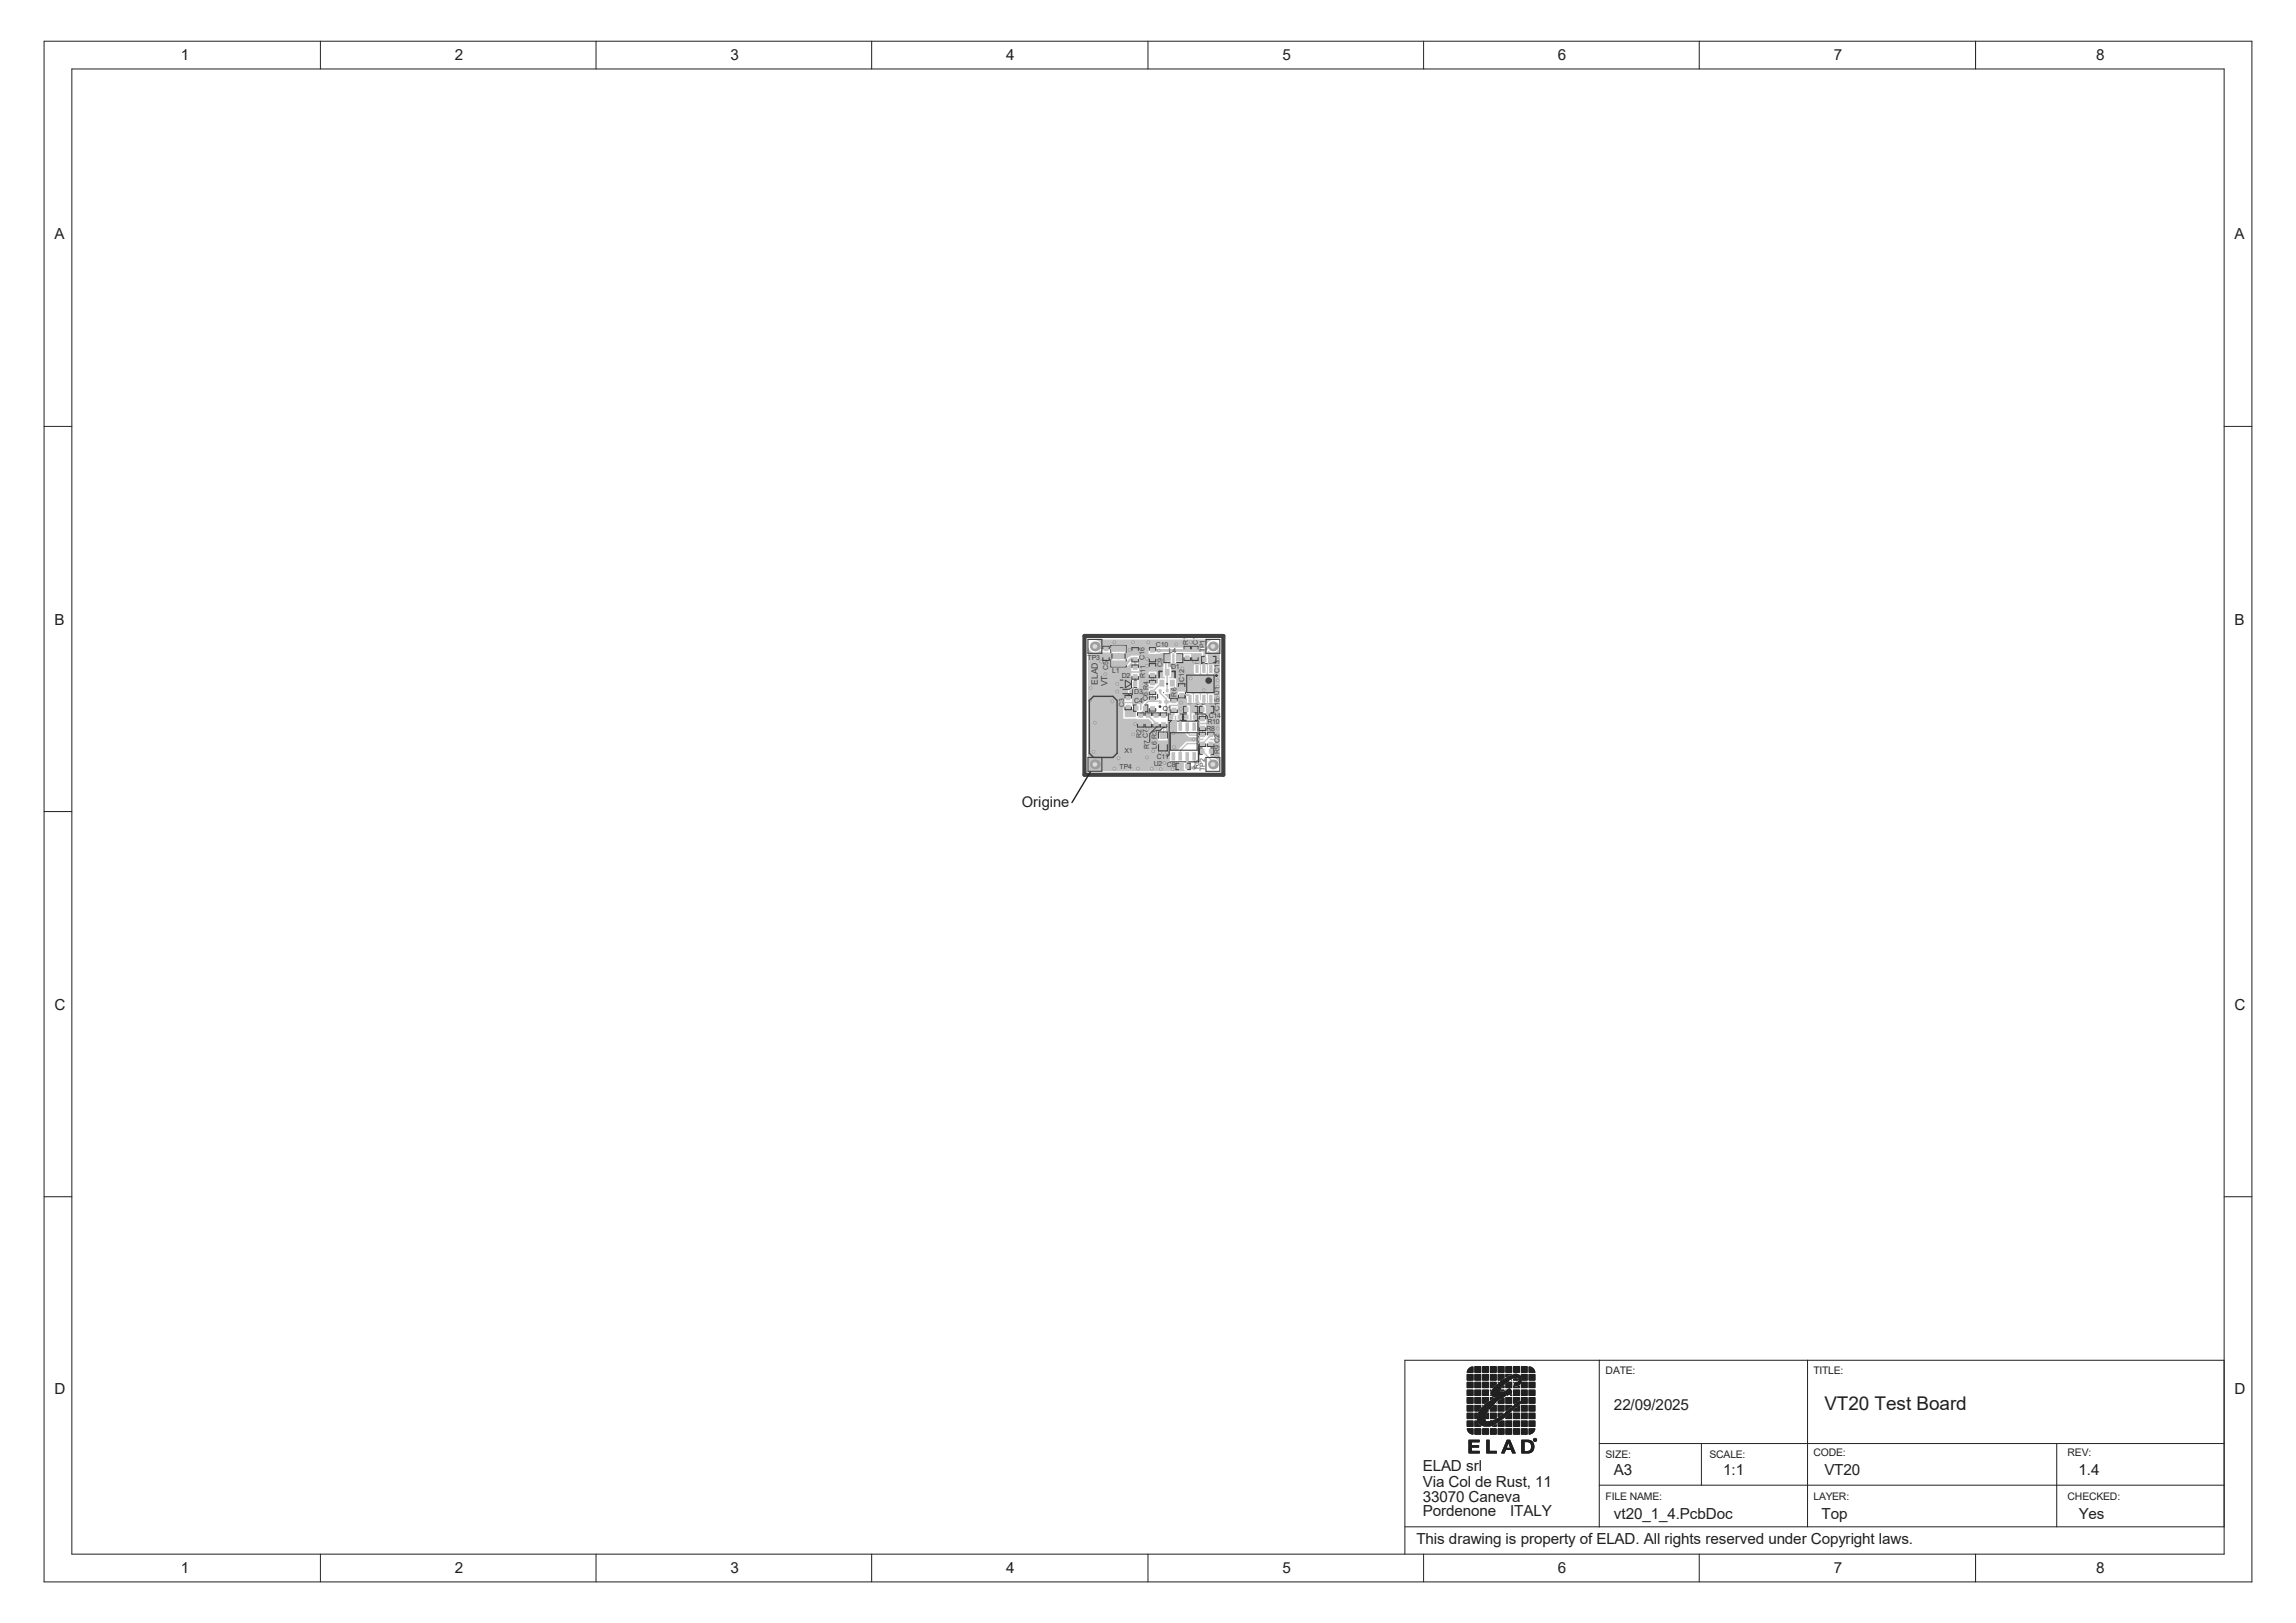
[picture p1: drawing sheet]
<svg xmlns="http://www.w3.org/2000/svg" width="420mm" height="297mm" viewBox="0 0 420 297" stroke-linecap="round" stroke-linejoin="round" font-family="sans-serif">
<defs><g id="words">
<text font-size="3.5" fill="#202020" x="333.7" y="258">VT20 Test Board</text>
<g font-size="2.8" fill="#202020">
<text x="33.1" y="11">1</text>
<text x="83.2" y="11">2</text>
<text x="133.6" y="11">3</text>
<text x="184.1" y="11">4</text>
<text x="234.6" y="11">5</text>
<text x="285" y="11">6</text>
<text x="335.4" y="11">7</text>
<text x="383.5" y="11">8</text>
<text x="9.9" y="43.7">A</text>
<text x="408.7" y="43.7">A</text>
<text x="9.9" y="114.3">B</text>
<text x="408.7" y="114.3">B</text>
<text x="9.9" y="184.9">C</text>
<text x="408.7" y="184.9">C</text>
<text x="9.9" y="255">D</text>
<text x="295.2" y="258">22/09/2025</text>
<text x="408.7" y="255">D</text>
<text x="260.3" y="269.2">ELAD srl</text>
<text x="260.3" y="272">Via Col de Rust, 11</text>
<text x="260.3" y="274.8">33070 Caneva</text>
<text x="295.2" y="270">A3</text>
<text x="315.2" y="270">1:1</text>
<text x="333.7" y="270">VT20</text>
<text x="380.2" y="270">1.4</text>
<text x="260.3" y="277.5">Pordenone</text>
<text x="276.2" y="277.5">ITALY</text>
<text x="295.2" y="278">vt20_1_4.PcbDoc</text>
<text x="333.2" y="278">Top</text>
<text x="380.2" y="278">Yes</text>
<text x="33.1" y="287.8">1</text>
<text x="83.2" y="287.8">2</text>
<text x="133.6" y="287.8">3</text>
<text x="184.1" y="287.8">4</text>
<text x="234.6" y="287.8">5</text>
<text x="259.1" y="282.5">This drawing is property of ELAD. All rights reserved under Copyright laws.</text>
<text x="285" y="287.8">6</text>
<text x="335.4" y="287.8">7</text>
<text x="383.5" y="287.8">8</text>
</g>
<text font-size="2.7" fill="#202020" x="186.9" y="147.7">Origine</text>
<g font-size="1.9" fill="#202020">
<text x="293.7" y="251.5">DATE:</text>
<text x="331.7" y="251.5">TITLE:</text>
<text x="293.7" y="266.8">SIZE:</text>
<text x="312.7" y="266.8">SCALE:</text>
<text x="331.7" y="266.5">CODE:</text>
<text x="378.2" y="266.5">REV:</text>
<text x="293.7" y="274.5">FILE NAME:</text>
<text x="331.7" y="274.5">LAYER:</text>
<text x="378.2" y="274.5">CHECKED:</text>
</g>
<g font-size="1.6" fill="#404040">
<text x="200.8" y="125.3" transform="rotate(-90 200.8 125.3)">ELAD</text>
<text x="202.6" y="125.6" transform="rotate(-90 202.6 125.6)">VT</text>
</g>
<g font-size="1.3" fill="#404040">
<text x="211.5" y="118.3">C10</text>
<text x="213.8" y="119.5">L4</text>
<text x="217.3" y="118.1" transform="rotate(-90 217.3 118.1)">R1</text>
<text x="219.1" y="118.1" transform="rotate(-90 219.1 118.1)">C1</text>
<text x="220.4" y="119.4" transform="rotate(-90 220.4 119.4)">TP1</text>
<text x="198.9" y="120.7">TP3</text>
<text x="202.7" y="122.6" transform="rotate(-90 202.7 122.6)">C5</text>
<text x="203.4" y="123.1">L1</text>
<text x="205.2" y="124.2">D2</text>
<text x="209.3" y="120.8" transform="rotate(-90 209.3 120.8)">C16</text>
<text x="209.5" y="124.1" transform="rotate(-90 209.5 124.1)">R11</text>
<text x="212.6" y="122" transform="rotate(-90 212.6 122)">C9</text>
<text x="214.2" y="122.5">D1</text>
<text x="216.6" y="124.8" transform="rotate(-90 216.6 124.8)">C12</text>
<text x="223.1" y="123.2" transform="rotate(-90 223.1 123.2)">C13</text>
<text x="205.7" y="129.4" transform="rotate(-90 205.7 129.4)">C3</text>
<text x="207.5" y="127">D3</text>
<text x="207.5" y="128.7">C4</text>
<text x="210" y="128.2" transform="rotate(-90 210 128.2)">C6 R4</text>
<text x="212.7" y="130.1">Q1</text>
<text x="215.2" y="127.5" transform="rotate(-90 215.2 127.5)">R6</text>
<text x="221.1" y="131.4">C14</text>
<text x="223.1" y="130.1" transform="rotate(-90 223.1 130.1)">C15 U1</text>
<text x="205.7" y="137.8">X1</text>
<text x="208.8" y="135.1" transform="rotate(-90 208.8 135.1)">R2</text>
<text x="210.2" y="137" transform="rotate(-90 210.2 137)">R7 C7</text>
<text x="211.6" y="137.1" transform="rotate(-90 211.6 137.1)">L6 R3</text>
<text x="220.7" y="133.7">R8</text>
<text x="220.9" y="132.5">R10</text>
<text x="204.8" y="140.8">TP4</text>
<text x="211" y="140.2">U2 C8</text>
<text x="211.6" y="138.9">C11</text>
<text x="219.4" y="140.7" transform="rotate(-90 219.4 140.7)">R5</text>
<text x="220.4" y="141.1" transform="rotate(-90 220.4 141.1)">TP2</text>
<text x="223.1" y="138" transform="rotate(-90 223.1 138)">R9 C2</text>
</g>
</g></defs>
<path d="M198.4 116.4h25.4v25.4h-25.4z" fill="none" stroke="#404040" stroke-width=".76"/>
<g fill="#d2d2d2">
<circle cx="218.4" cy="121.1" r=".18"/>
<circle cx="209.8" cy="120.6" r=".18"/>
<circle cx="206.6" cy="118.9" r=".18"/>
<circle cx="203.8" cy="117.5" r=".18"/>
<circle cx="207.3" cy="117.5" r=".18"/>
<circle cx="209.8" cy="121.8" r=".18"/>
<circle cx="218.5" cy="130.1" r=".18"/>
<circle cx="216.3" cy="122.4" r=".18"/>
<circle cx="218.4" cy="140.5" r=".18"/>
<circle cx="212" cy="119.1" r=".18"/>
<circle cx="210.8" cy="124.3" r=".18"/>
<circle cx="216" cy="129.7" r=".18"/>
<circle cx="220.2" cy="126.3" r=".18"/>
<circle cx="213.5" cy="137.7" r=".18"/>
<circle cx="218.3" cy="135.3" r=".18"/>
<circle cx="214.8" cy="136.7" r=".18"/>
<circle cx="222.8" cy="124.5" r=".18"/>
<circle cx="214.6" cy="134.2" r=".18"/>
<circle cx="222.5" cy="130.5" r=".18"/>
<circle cx="215.1" cy="117.9" r=".18"/>
<circle cx="202.2" cy="123.4" r=".18"/>
<circle cx="222.6" cy="134.5" r=".18"/>
<circle cx="209.8" cy="138.6" r=".18"/>
<circle cx="217.8" cy="124.1" r=".18"/>
<circle cx="222.8" cy="127.7" r=".18"/>
<circle cx="222.8" cy="125.7" r=".18"/>
<circle cx="210.9" cy="137.5" r=".18"/>
<circle cx="214.4" cy="121.8" r=".18"/>
<circle cx="209.9" cy="133.4" r=".18"/>
<circle cx="208.2" cy="140.6" r=".18"/>
<circle cx="207.6" cy="132.5" r=".18"/>
<circle cx="210.7" cy="140.6" r=".18"/>
<circle cx="213" cy="139.6" r=".18"/>
<circle cx="207.3" cy="134.4" r=".18"/>
<circle cx="212.2" cy="137.7" r=".18"/>
<circle cx="212.3" cy="140.8" r=".18"/>
<circle cx="203.8" cy="140.6" r=".18"/>
<circle cx="222.8" cy="133.3" r=".18"/>
<circle cx="222.6" cy="138.5" r=".18"/>
<circle cx="214.5" cy="140.8" r=".18"/>
<circle cx="216.2" cy="124.8" r=".18"/>
<circle cx="216" cy="128.6" r=".18"/>
<circle cx="222.8" cy="120.7" r=".18"/>
<circle cx="217.8" cy="117.5" r=".18"/>
<circle cx="210.1" cy="117.5" r=".18"/>
<circle cx="201.4" cy="121.1" r=".18"/>
<circle cx="199.4" cy="128.2" r=".18"/>
<circle cx="199.5" cy="125.9" r=".18"/>
<circle cx="204.3" cy="125.1" r=".18"/>
<circle cx="204.3" cy="126.5" r=".18"/>
<circle cx="203.5" cy="128.3" r=".18"/>
<circle cx="200" cy="137.6" r=".18"/>
<circle cx="206.4" cy="135.7" r=".18"/>
<circle cx="200.3" cy="132.3" r=".18"/>
<circle cx="204.6" cy="138.8" r=".18"/>
</g>
<g fill="none" stroke="#202020" stroke-width=".18">
<path d="M8.1 7.5h403.8v282h-403.8zM13.1 12.6h393.7v271.8h-393.7zM58.6 7.5v5.1M109 7.5v5.1M159.4 7.5v5.1M210 7.5v5.1M260.4 7.5v5.1M310.8 7.5v5.1M361.4 7.5v5.1M8.1 78h5M406.8 78h5.1M203.2 118.1h2.8v4h-2.8z"/>
<path d="M204.6 119.6v1M204.1 120.1h1M204.8 125.9h2.4v1.2h-2.4zM213.8 132h5.5v7.4h-5.5zM216.8 121.4h5.5v7.4h-5.5zM219.1 125.2h1M219.6 124.7v.9M8.1 148.5h5M8.1 219h5M406.8 219h5.1M268.4 258h1.1M268.4 257.5h1.1"/>
<path d="M268.4 259.2h1.1M268.4 259.3h1.1M268.4 259.4h1.1M268.4 259.5h1.1M268.4 259.6h1.1M268.4 259h1.1M268.4 259.1h1.1M268.4 258.8h1.1M268.4 258.9h1.1M268.4 258.6h1.1M268.4 258.7h1.1M268.4 258.2h1.1"/>
<path d="M268.4 258.1h1.1M268.4 257.9h1.1M268.4 257.8h1.1M268.4 257.7h1.1M268.4 257.6h1.1M268.4 257.4h1.1M268.4 257.3h1.1M268.4 257.2h1.1M268.4 256.3h1.1M268.4 256.4h1.1M268.4 256.5h1.1M268.4 256.6h1.1"/>
<path d="M268.4 256.8h1.1M268.4 256.7h1.1M268.4 256.2h1.1M268.4 256.1h1.1M268.4 255.9h1.1M268.4 256h1.1M268.4 255.8h1.1M268.4 255.7h1.1M268.4 254.4h1.1M268.4 255.4h1.1M268.4 254.5h1.1M268.4 254.6h1.1"/>
<path d="M268.4 254.7h1.1M268.4 254.8h1.1M268.4 254.9h1.1M268.4 255h1.1M268.4 255.1h1.1M268.4 255.2h1.1M268.4 255.3h1.1M268.4 252.9h1.1M268.4 253h1.1M268.4 253.1h1.1M268.4 253.2h1.1M268.4 253.3h1.1"/>
<path d="M268.4 253.4h1.1M268.4 253.5h1.1M268.4 253.6h1.1M268.4 253.7h1.1M268.4 253.8h1.1M268.4 253.9h1.1M268.4 254h1.1M268.4 252.6h1.1M268.4 252.3h1.1M268.4 252.4h1.1M268.4 252.5h1.1M268.4 252.2h1.1"/>
<path d="M268.4 252.1h1.1M268.4 251.5h1.1M268.4 251.6h1.1M268.4 251.7h1.1M268.4 251.8h1.1M268.4 251.9h1.1M268.4 252h1.1M268.4 251.2h1.1M268.4 251.1h1.1M268.4 251h1.1M268.4 250.9h1.1M268.4 250.8h1.1"/>
<path d="M268.5 250.8h1M268.5 250.7h1M268.5 250.6h1M268.6 250.6h.9M268.6 250.5h.9M268.7 250.5h.8M268.7 250.4h.8M268.8 250.4h.7M268.8 250.3h.7M268.9 250.3h.6M269 250.2h.5M269.1 250.2h.4"/>
<path d="M269.2 250.1h.3M269.8 258h.7M269.8 257.5h1.1M269.8 259.2h.3M269.8 259.3h.3M269.8 259.4h.3M269.8 259.4h.2M269.8 259.5h.2M269.8 259.6h.2M269.8 259h.3M269.8 259.1h.3M269.8 258.8h.4"/>
<path d="M269.8 258.9h.4M269.8 259h.4M269.8 258.6h.5M269.8 258.7h.5M269.8 258.7h.4M269.8 258.2h.6M269.8 258.1h.7M269.8 257.9h.8M269.8 257.8h.8M269.8 257.7h.9M269.8 257.8h.9M269.8 257.6h1"/>
<path d="M269.8 257.7h1M269.8 257.6h1.1M269.8 257.4h1.1M269.8 257.3h1.1M269.8 257.2h1.1M269.8 256.3h1.1M269.8 256.4h1.1M269.8 256.5h1.1M269.8 256.6h1.1M269.8 256.8h1.1M269.8 256.7h1.1M269.8 256.2h1.1"/>
<path d="M269.8 256.1h1.1M269.8 255.9h1.1M269.8 256h1.1M269.8 255.8h1.1M269.8 255.7h1.1M269.8 254.4h1.1M269.8 255.4h1.1M269.8 254.5h1.1M269.8 254.6h1.1M269.8 254.7h1.1M269.8 254.8h1.1M269.8 254.9h1.1"/>
<path d="M269.8 255h1.1M269.8 255.1h1.1M269.8 255.2h1.1M269.8 255.3h1.1M269.8 252.9h1.1M269.8 253h1.1M269.8 253.1h1.1M269.8 253.2h1.1M269.8 253.3h1.1M269.8 253.4h1.1M269.8 253.5h1.1M269.8 253.6h1.1"/>
<path d="M269.8 253.7h1.1M269.8 253.8h1.1M269.8 253.9h1.1M269.8 254h1.1M269.8 252.6h1.1M269.8 252.3h1.1M269.8 252.4h1.1M269.8 252.5h1.1M269.8 252.2h1.1M269.8 252.1h1.1M269.8 251.5h1.1M269.8 251.6h1.1"/>
<path d="M269.8 251.7h1.1M269.8 251.8h1.1M269.8 251.9h1.1M269.8 252h1.1M269.8 250.1h1.1M269.8 250.2h1.1M269.8 250.3h1.1M269.8 250.4h1.1M269.8 250.5h1.1M269.8 250.6h1.1M269.8 250.7h1.1M269.8 250.8h1.1"/>
<path d="M269.8 250.9h1.1M269.8 251h1.1M269.8 251.1h1.1M269.8 251.2h1.1M270.2 259.6h1.5M270.2 259.5h1.5M270.2 259.7h1.5M270.2 259.4h1.5M270.2 259.7h1.4M270.2 259.8h1.4M270.2 259.3h1.6M270.3 259.3h1.5"/>
<path d="M270.3 259.9h1.3M270.3 259.2h1.5M270.3 259.9h1.4M270.3 260h1.4M270.3 259.1h1.5M270.3 259h1.5M270.4 258.9h1.4M270.4 258.8h1.4M270.4 258.7h1.4M270.5 258.6h1.3M270.5 258.5h1.4M270.5 258.4h1.5"/>
<path d="M270.6 258.3h1.5M270.6 258.2h1.5M270.7 258.1h1.5M270.7 258h1.5M270.8 257.9h1.4M270.8 257.9h1.5M270.9 257.8h1.6M271 257.7h1.6M271 257.6h1.6M271.1 257.6h1.6M271.2 257.5h1.5M271.2 257.2h.1"/>
<path d="M271.2 256.3h1.1M271.2 256.4h1.1M271.2 256.4h1M271.2 256.5h.9M271.2 256.5h.8M271.2 256.6h.7M271.2 256.8h.4M271.2 256.7h.6M271.2 256.7h.5M271.2 256.8h.5M271.2 256.2h1.1M271.2 256.1h1.1"/>
<path d="M271.2 255.9h1.1M271.2 256h1.1M271.2 255.8h1.1M271.2 255.7h1.1M271.2 254.4h1.1M271.2 255.4h1.1M271.2 254.5h1.1M271.2 254.6h1.1M271.2 254.7h1.1M271.2 254.8h1.1M271.2 254.9h1.1M271.2 255h1.1"/>
<path d="M271.2 255.1h1.1M271.2 255.2h1.1M271.2 255.3h1.1M271.2 252.9h1.1M271.2 253h1.1M271.2 253.1h1.1M271.2 253.2h1.1M271.2 253.3h1.1M271.2 253.4h1.1M271.2 253.5h1.1M271.2 253.6h1.1M271.2 253.7h1.1"/>
<path d="M271.2 253.8h1.1M271.2 253.9h1.1M271.2 254h1.1M271.2 252.6h1.1M271.2 252.3h1.1M271.2 252.4h1.1M271.2 252.5h1.1M271.2 252.2h1.1M271.2 252.1h1.1M271.2 251.5h1.1M271.2 251.6h1.1M271.2 251.7h1.1"/>
<path d="M271.2 251.8h1.1M271.2 251.9h1.1M271.2 252h1.1M271.2 250.1h1.1M271.2 250.2h1.1M271.2 250.3h1.1M271.2 250.4h1.1M271.2 250.5h1.1M271.2 250.6h1.1M271.2 250.7h1.1M271.2 250.8h1.1M271.2 250.9h1.1"/>
<path d="M271.2 251h1.1M271.2 251.1h1.1M271.2 251.2h1.1M271.3 257.4h1.5M271.4 257.3h1.5M271.4 257.3h1.6M271.5 257.2h1.5M271.6 257.1h1.5M271.7 257h1.4M271.7 257h1.5M271.8 256.9h1.5M271.8 256.9h1.6"/>
<path d="M271.9 259.6h.4M271.9 259.5h.4M271.9 256.8h1.5M271.9 259.4h.4M271.9 259.3h.4M272 259.3h.3M272 256.8h1.4M272 259.2h.3M272 259.1h.3M272 259h.3M272 258.9h.3M272 258.8h.3"/>
<path d="M272 258.7h.3M272 256.7h1.4M272.1 258.6h.2M272.1 256.7h1.5M272.2 256.6h1.4M272.3 258.2h.1M272.3 256.6h1.3M272.4 256.5h1.2M272.5 256.5h1.1M272.6 256.4h1.2M272.6 258h1.1M272.6 259.2h1.1"/>
<path d="M272.6 259.3h1.1M272.6 259.4h1.1M272.6 259.5h1.1M272.6 259.5h1M272.6 259.6h.9M272.6 259h1.1M272.6 259.1h1.1M272.6 258.8h1.1M272.6 258.9h1.1M272.6 258.6h1.1M272.6 258.7h1.1M272.6 258.2h1.1"/>
<path d="M272.6 258.1h1.1M272.6 256.2h.1M272.6 256.1h.2M272.6 256.1h.1M272.6 255.9h.3M272.6 256h.3M272.6 255.8h.5M272.6 255.8h.4M272.6 255.9h.4M272.6 255.7h.5M272.6 254.4h.1M272.6 255.4h.1"/>
<path d="M272.6 254.5h.1M272.6 254.6h.1M272.6 255.3h.1M272.6 252.9h1.1M272.6 253h1.1M272.6 253.1h1.1M272.6 253.2h1.1M272.6 253.3h1.1M272.6 253.3h1M272.6 253.4h1M272.6 253.4h.9M272.6 253.5h.8"/>
<path d="M272.6 253.6h.8M272.6 253.6h.7M272.6 253.7h.7M272.6 253.8h.6M272.6 253.9h.5M272.6 254h.5M272.6 252.6h1.1M272.6 252.3h1.1M272.6 252.4h1.1M272.6 252.5h1.1M272.6 252.2h1.1M272.6 252.1h1.1"/>
<path d="M272.6 251.5h1.1M272.6 251.6h1.1M272.6 251.7h1.1M272.6 251.8h1.1M272.6 251.9h1.1M272.6 252h1.1M272.6 250.1h1.1M272.6 250.2h1.1M272.6 250.3h1.1M272.6 250.4h1.1M272.6 250.5h1.1M272.6 250.6h1.1"/>
<path d="M272.6 250.7h1.1M272.6 250.8h1.1M272.6 250.9h1.1M272.6 251h1.1M272.6 251.1h1.1M272.6 251.2h1.1M272.7 257.9h1M272.7 256.4h1.1M272.7 260h.1M272.7 255h3.8M272.7 254.9h3.8M272.7 255h3.7"/>
<path d="M272.7 255.1h3.7M272.7 254.8h3.8M272.7 257.8h1M272.7 255.2h3.6M272.8 256.3h1.1M272.8 254.7h1.6M272.8 257.8h.9M272.8 255.2h2.7M272.8 257.7h.9M272.8 255.3h2.7M272.8 254.6h1.6M272.8 254.6h1.5"/>
<path d="M272.8 256.3h1.2M272.8 257.6h.9M272.9 254.5h1.4M272.9 255.4h.9M272.9 257.6h.8M272.9 256.2h1.2M272.9 254.4h1.4M272.9 257.5h.8M273 256.2h1.1M273 254.4h1.4M273 255.5h.8M273 257.5h.7"/>
<path d="M273 256.1h1.2M273 254.3h1.5M273.1 257.4h.6M273.1 254.3h1.4M273.1 256.1h1.2M273.1 255.5h.7M273.1 254.2h1.4M273.1 260h1.2M273.1 257.3h.6M273.1 256h1.4M273.2 257.3h.5M273.2 254.1h1.3"/>
<path d="M273.2 255.9h1.4M273.2 257.2h.5M273.2 259.9h1.2M273.2 255.6h.5M273.3 254h1.3M273.3 255.9h1.4M273.3 253.9h1.3M273.4 255.8h1.3M273.4 259.9h1.1M273.4 253.9h1.2M273.4 253.8h1.2M273.5 253.8h1.2"/>
<path d="M273.5 255.8h1.2M273.5 259.8h1.1M273.5 253.7h1.2M273.5 253.7h1.3M273.6 259.8h1.1M273.6 253.6h1.2M273.6 255.7h1.2M273.6 259.7h1.1M273.7 253.6h1.2M273.7 259.7h1.1M273.7 256.8h.1M273.7 253.5h1.2"/>
<path d="M273.8 255.7h1M273.8 259.6h1.1M273.8 253.4h1.2M273.9 253.4h1.1M273.9 255.6h1M273.9 255.4h1.5M273.9 255.6h1.3M273.9 253.3h1.2M274 255.5h1.2M274 259.6h1M274 253.3h1.2M274 259.5h1"/>
<path d="M274 258h1.1M274 257.5h1.1M274 259.2h.1M274 259.3h.1M274 259h.3M274 259.1h.2M274 258.8h.6M274 258.9h.6M274 258.9h.5M274 259h.4M274 258.6h1M274 258.7h.8"/>
<path d="M274 258.8h.7M274 258.2h1.1M274 258.1h1.1M274 257.9h1.1M274 257.8h1.1M274 257.7h1.1M274 257.6h1.1M274 257.4h1.1M274 257.3h1.1M274 257.2h1.1M274 256.5h1.1M274 256.6h1.1"/>
<path d="M274 256.8h1.1M274 256.7h1.1M274 252.9h.2M274 253h.1M274 252.6h.5M274 252.3h.9M274 252.3h.8M274 252.4h.7M274 252.4h.6M274 252.5h.6M274 252.5h.5M274 252.2h1"/>
<path d="M274 252.2h1.1M274 252.1h1.1M274 251.5h1.1M274 251.6h1.1M274 251.7h1.1M274 251.8h1.1M274 251.9h1.1M274 252h1.1M274 250.1h1.1M274 250.2h1.1M274 250.3h1.1M274 250.4h1.1"/>
<path d="M274 250.5h1.1M274 250.6h1.1M274 250.7h1.1M274 250.8h1.1M274 250.9h1.1M274 251h1.1M274 251.1h1.1M274 251.2h1.1M274.1 259.5h1M274.1 253.2h1.1M274.1 256.4h1M274.1 253.2h1.2"/>
<path d="M274.2 256.4h.9M274.2 253.1h1.2M274.2 259.4h.9M274.2 256.3h.9M274.3 259.4h.9M274.3 253.1h1.1M274.3 259.3h1M274.3 253h1.2M274.3 256.3h.8M274.3 259.2h1.1M274.4 253h1.2M274.4 259.2h1"/>
<path d="M274.4 252.9h1.2M274.4 252.9h1.3M274.5 256.2h.6M274.5 259.1h1M274.5 252.8h1.2M274.5 254.5h.6M274.5 252.8h1.4M274.5 254.6h.5M274.6 254.5h.5M274.6 259.1h.9M274.6 252.7h1.3M274.6 256.2h.5"/>
<path d="M274.6 254.4h.5M274.6 252.7h1.4M274.7 259h.9M274.7 256.1h.4M274.7 252.6h1.3M274.8 256.1h.3M274.8 253.9h.3M274.8 254h.3M274.8 252.5h1.3M274.8 256h.3M274.8 258.9h.9M274.8 255.9h.3"/>
<path d="M274.9 253.8h.2M274.9 258.9h.8M274.9 252.5h1.3M274.9 255.9h.2M274.9 255.8h.2M274.9 258.8h.9M275 255.8h.1M275 253.7h.1M275 252.4h1.4M275.1 253.6h.1M275.1 252.4h1.4M275.1 254.7h1.4"/>
<path d="M275.1 258.8h.7M275.2 254.7h1.3M275.2 258.7h.7M275.3 252.3h1.2M275.3 254.6h1.2M275.3 258.7h.7M275.3 258.6h.7M275.4 258.5h.7M275.4 252.3h1.2M275.4 258.4h.8M275.4 258h.3M275.4 257.5h1"/>
<path d="M275.4 259.4h1.1M275.4 259.5h1.1M275.4 259.6h1.1M275.4 258h.2M275.4 258.1h.1M275.4 257.9h.4M275.4 257.8h.5M275.4 257.9h.5M275.4 257.7h.6M275.4 257.8h.6M275.4 257.6h.7M275.4 257.7h.7"/>
<path d="M275.4 257.5h.8M275.4 257.6h.8M275.4 257.4h1.1M275.4 257.3h1.1M275.4 257.2h1.1M275.4 256.3h1.1M275.4 256.4h1.1M275.4 256.5h1.1M275.4 256.6h1.1M275.4 256.8h1.1M275.4 256.7h1.1M275.4 256.2h1.1"/>
<path d="M275.4 256.1h1.1M275.4 255.9h1.1M275.4 256h1.1M275.4 255.8h1.1M275.4 255.7h1.1M275.4 254.3h.1M275.4 253.3h1.1M275.4 253.4h1.1M275.4 253.5h1.1M275.4 253.6h1.1M275.4 253.7h1.1M275.4 253.8h1.1"/>
<path d="M275.4 253.9h1.1M275.4 254h1.1M275.4 251.5h1.1M275.4 251.6h1.1M275.4 251.6h.7M275.4 251.7h.5M275.4 251.8h.4M275.4 251.8h.3M275.4 251.9h.3M275.4 251.9h.2M275.4 252h.2M275.4 252h.1"/>
<path d="M275.4 250.1h1.1M275.4 250.2h1.1M275.4 250.3h1.1M275.4 250.4h1.1M275.4 250.5h1.1M275.4 250.6h1.1M275.4 250.7h1.1M275.4 250.8h1.1M275.4 250.9h1.1M275.4 251h1.1M275.4 251.1h1.1M275.4 251.2h1.1"/>
<path d="M275.5 253.3h1M275.5 259.4h1M275.5 258.4h.7M275.5 258.3h.8M275.5 259.3h1M275.5 252.2h1.1M275.5 253.2h1M275.6 258.3h.8M275.6 254.5h.9M275.6 259.3h.9M275.6 252.2h1.3M275.6 253.2h.9"/>
<path d="M275.6 259.2h.9M275.6 255.4h.2M275.6 254.4h.8M275.6 258.2h.8M275.7 252.1h1.3M275.7 254.4h.7M275.7 259.2h.8M275.7 253.1h.8M275.7 258.2h.8M275.7 252.1h2.5M275.7 259.1h.8M275.8 254.3h.5"/>
<path d="M275.8 253h.7M275.8 252h2.3M275.8 259.1h.7M275.8 258.1h.8M275.8 259h.7M275.9 259h.6M275.9 254.3h.4M275.9 251.9h2.2M275.9 258.1h.7M275.9 258.9h.6M276 251.9h2.1M276 253h.5"/>
<path d="M276 254.2h.2M276 258h.7M276 258.9h.5M276 252.9h.5M276 251.8h2.1M276.1 258.8h.4M276.1 257.9h.7M276.2 258.7h.3M276.2 257.8h.6M276.2 251.8h1.9M276.2 257.8h.7M276.3 255.4h.2"/>
<path d="M276.3 258.6h.2M276.3 257.7h.6M276.3 257.7h.7M276.4 255.3h.1M276.5 255.3h.1M276.5 252.6h.1M276.5 257.6h.5M276.5 255.2h.1M276.6 257.6h.5M276.6 251.7h1.4M276.6 257.5h.5M276.6 257.5h.7"/>
<path d="M276.7 257.4h.8M276.7 251.7h1.3M276.7 257.4h.9M276.7 251.6h1.2M276.8 257.3h.8M276.8 251.6h1M276.9 259.2h1M276.9 259.3h1M276.9 259.4h1M276.9 259.5h1M276.9 259.6h1M276.9 259h1"/>
<path d="M276.9 259.1h1M276.9 258.8h1M276.9 258.9h1M276.9 258.6h1M276.9 258.7h1M276.9 258.2h1M276.9 258.1h1M276.9 256.3h1M276.9 256.3h.9M276.9 256.4h.8M276.9 256.4h.6M276.9 256.5h.6"/>
<path d="M276.9 256.6h.5M276.9 256.8h.1M276.9 256.7h.5M276.9 256.7h.3M276.9 256.8h.2M276.9 256.2h1M276.9 256.1h1M276.9 255.9h1M276.9 256h1M276.9 255.8h1M276.9 255.7h1M276.9 254.4h1"/>
<path d="M276.9 255.4h1M276.9 254.5h1M276.9 254.6h1M276.9 254.7h1M276.9 254.8h1M276.9 254.9h1M276.9 255h1M276.9 255.1h1M276.9 255.2h1M276.9 255.3h1M276.9 252.9h.1M276.9 253h.1"/>
<path d="M276.9 253.6h.1M276.9 253.7h.1M276.9 253.8h.1M276.9 253.8h.2M276.9 253.9h1M276.9 254h1M276.9 252.6h.8M276.9 252.4h.7M276.9 252.4h.8M276.9 252.5h.8M276.9 250.1h1M276.9 250.2h1"/>
<path d="M276.9 250.3h1M276.9 250.4h1M276.9 250.5h1M276.9 250.6h1M276.9 250.7h1M276.9 250.8h1M276.9 250.9h1M276.9 251h1M276.9 251.1h1M276.9 251.2h1M276.9 257.3h.8M276.9 258h1"/>
<path d="M276.9 251.5h.7M277 258h.9M277 252.3h.4M277 253.3h1M277 257.2h.7M277 253.2h1M277 253.4h.9M277 253.2h1.1M277 257.9h.9M277 253.1h1.1M277 253.5h.8M277 257.1h.7"/>
<path d="M277 253.6h.7M277.1 252.3h.1M277.1 253h1.1M277.1 257.8h.8M277.1 257.1h.7M277.1 257h.8M277.1 251.5h.3M277.1 253.6h.5M277.1 257h.9M277.2 257.7h.7M277.2 256.9h.8M277.2 253h1"/>
<path d="M277.3 253.7h.1M277.3 256.9h.8M277.4 252.9h.8M277.4 252.1h.8M277.5 257.6h.4M277.5 256.8h.6M277.5 252.2h.7M277.6 256.7h.5M277.6 253.8h.3M277.6 256.6h.5M277.6 257.6h.3M277.7 257.5h.2"/>
<path d="M277.7 253.8h.2M277.7 252.9h.5M277.7 252.2h.5M277.8 257.4h.1M277.8 252.8h.4M277.8 256.5h.3M277.8 253.7h.1M277.8 257.3h.1M277.9 257.3h.1M277.9 252.7h.4M277.9 252.3h.3M277.9 253.7h.1"/>
<path d="M277.9 257.2h.1M277.9 252.4h.3M277.9 256.5h.2M277.9 252.5h.4M277.9 252.6h.4M278.3 258h1.1M278.3 257.5h1.1M278.3 259.2h1.1M278.3 259.3h1.1M278.3 259.4h1.1M278.3 259.5h1.1M278.3 259.6h1.1"/>
<path d="M278.3 259h1.1M278.3 259.1h1.1M278.3 258.8h1.1M278.3 258.9h1.1M278.3 258.6h1.1M278.3 258.7h1.1M278.3 258.2h1.1M278.3 258.1h1.1M278.3 257.9h1.1M278.3 257.8h1.1M278.3 257.7h1.1M278.3 257.6h1.1"/>
<path d="M278.3 257.4h1.1M278.3 257.3h1.1M278.3 257.2h1.1M278.3 256.3h1.1M278.3 256.4h1.1M278.3 256.5h1.1M278.3 256.2h1.1M278.3 256.1h1.1M278.3 255.9h1.1M278.3 256h1.1M278.3 255.8h1.1M278.3 255.7h1.1"/>
<path d="M278.3 254.4h1.1M278.3 255.4h1.1M278.3 254.5h1.1M278.3 254.6h1.1M278.3 254.7h1.1M278.3 254.8h1.1M278.3 254.9h1.1M278.3 255h1.1M278.3 255.1h1.1M278.3 255.2h1.1M278.3 255.3h1.1M278.3 253.2h1.1"/>
<path d="M278.3 253.3h1.1M278.3 253.4h1.1M278.3 253.5h1.1M278.3 253.6h1.1M278.3 253.7h1.1M278.3 253.8h1.1M278.3 253.9h1.1M278.3 254h1.1M278.3 251.5h1.1M278.3 251.6h1.1M278.3 251.7h1.1M278.3 251.8h1.1"/>
<path d="M278.3 250.1h1.1M278.3 250.2h1.1M278.3 250.3h1.1M278.3 250.4h1.1M278.3 250.5h1.1M278.3 250.6h1.1M278.3 250.7h1.1M278.3 250.8h1.1M278.3 250.9h1.1M278.3 251h1.1M278.3 251.1h1.1M278.3 251.2h1.1"/>
<path d="M278.3 256.8h1.1M278.3 251.9h1.1M278.3 256.6h1.1M278.3 256.7h1.1M278.3 253.1h1.1M278.3 252h1.1M278.3 252.1h1.1M278.4 253h1M278.4 252.1h1M278.4 252.2h1M278.4 252.9h1M278.4 252.3h1"/>
<path d="M278.4 252.4h1M278.4 252.5h1M278.4 252.6h1M279.7 258h1.1M279.7 257.5h1.1M279.7 259.2h1.1M279.7 259.3h1.1M279.7 259.4h1.1M279.7 259.5h1.1M279.7 259.6h1.1M279.7 259h1.1M279.7 259.1h1.1"/>
<path d="M279.7 258.8h1.1M279.7 258.9h1.1M279.7 258.6h1.1M279.7 258.7h1.1M279.7 258.2h1.1M279.7 258.1h1.1M279.7 257.9h1.1M279.7 257.8h1.1M279.7 257.7h1.1M279.7 257.6h1.1M279.7 257.4h1.1M279.7 257.3h1.1"/>
<path d="M279.7 257.2h1.1M279.7 256.3h1.1M279.7 256.4h1.1M279.7 256.5h1.1M279.7 256.6h1.1M279.7 256.8h1.1M279.7 256.7h1.1M279.7 256.2h1.1M279.7 256.1h1.1M279.7 255.9h1.1M279.7 256h1.1M279.7 255.8h1.1"/>
<path d="M279.7 255.7h1.1M279.7 254.4h1.1M279.7 255.4h1.1M279.7 254.5h1.1M279.7 254.6h1.1M279.7 254.7h1.1M279.7 254.8h1.1M279.7 254.9h1.1M279.7 255h1.1M279.7 255.1h1.1M279.7 255.2h1.1M279.7 255.3h1.1"/>
<path d="M279.7 252.9h1.1M279.7 253h1.1M279.7 253.1h1.1M279.7 253.2h1.1M279.7 253.3h1.1M279.7 253.4h1.1M279.7 253.5h1.1M279.7 253.6h1.1M279.7 253.7h1.1M279.7 253.8h1.1M279.7 253.9h1.1M279.7 254h1.1"/>
<path d="M279.7 252.6h1.1M279.7 252.3h1.1M279.7 252.4h1.1M279.7 252.5h1.1M279.7 252.2h1.1M279.7 252.1h1.1M279.7 251.5h1.1M279.7 251.6h1.1M279.7 251.7h1.1M279.7 251.8h1.1M279.7 251.9h1.1M279.7 252h1.1"/>
<path d="M279.7 250.1h.2M279.7 250.2h.4M279.7 250.2h.5M279.7 250.3h.6M279.7 250.4h.7M279.7 250.5h.8M279.7 250.6h.9M279.7 250.7h.9M279.7 250.7h1M279.7 250.8h1M279.7 250.9h1M279.7 251h1.1"/>
<path d="M279.7 251.1h1.1M279.7 251.2h1.1M292.5 248.9v30.5M330.6 248.9v30.5M406.8 248.9h-149.8v35.5M257 279.4h149.8M268.4 260.3h1.1M268.4 260.4h1.1M268.4 260.5h1.1M268.4 260.6h1.1M268.4 260.7h1.1M268.4 260.8h1.1"/>
<path d="M268.4 260h1.1M268.4 260.1h1.1M268.4 260.2h1.1M268.4 260.9h1.1M268.4 261h1.1M268.4 261.5h1.1M268.4 261.6h1.1M268.4 261.7h1.1M268.5 261.8h1M268.5 261.9h1M268.6 262h.9M268.6 262.1h.9"/>
<path d="M268.7 262.1h.8M268.7 264.2h.5M268.7 263.5h1.9M268.7 263.6h1.9M268.7 263.7h1.9M268.7 263.8h1.9M268.7 263.9h1.9M268.7 263.9h.5M268.7 264h.5M268.7 264.1h.5M268.7 264.3h.5M268.7 264.4h.5"/>
<path d="M268.7 264.5h.5M268.7 264.5h1.8M268.7 264.6h1.8M268.7 264.7h1.8M268.7 264.8h1.8M268.7 264.9h1.8M268.7 264.9h.5M268.7 265h.5M268.7 265.1h.5M268.7 265.2h.5M268.7 265.3h.5M268.7 265.4h.5"/>
<path d="M268.7 265.5h.5M268.7 265.6h1.9M268.7 265.7h1.9M268.7 265.8h1.9M268.7 265.9h1.9M268.7 262.2h.8M268.8 262.2h.7M268.9 262.3h.6M269 262.4h.5M269.1 262.4h.4M269.3 262.5h.2M269.8 261.5h1.1"/>
<path d="M269.8 261.6h1.1M269.8 261.7h1.1M269.8 261.8h1.1M269.8 261.9h1.1M269.8 262h1.1M269.8 262.1h1.1M269.8 262.2h1.1M269.8 262.3h1.1M269.8 262.4h1.1M269.8 262.5h1.1M269.8 260.3h.4M269.8 260.4h.5"/>
<path d="M269.8 260.5h.5M269.8 260.5h.6M269.8 260.6h.6M269.8 260.6h.7M269.8 260.7h.7M269.8 260.7h.8M269.8 260.8h.8M269.8 260h.3M269.8 260.1h.3M269.8 260.2h.4M269.8 260.8h.9M269.8 260.9h1"/>
<path d="M269.8 260.9h1.1M269.8 261h1.1M270.3 260.1h1.5M270.3 260.1h1.6M270.4 260.2h3.6M270.4 260.3h3.5M270.4 260.3h3.4M270.5 260.4h3.3M270.5 260.4h3.2M270.6 260.5h3M270.7 260.6h2.8M270.7 260.6h2.7"/>
<path d="M270.8 260.7h2.5M270.9 260.7h2.3M270.9 260.8h2.2M271 260.8h2M271.2 260.9h1.7M271.2 261.5h1.1M271.2 261.6h1.1M271.2 261.7h1.1M271.2 261.8h1.1M271.2 261.9h1.1M271.2 262h1.1M271.2 262.1h1.1"/>
<path d="M271.2 262.2h1.1M271.2 262.3h1.1M271.2 262.4h1.1M271.2 262.5h1.1M271.3 260.9h1.5M271.5 261h1.1M271.9 264.2h.5M271.9 263.5h.5M271.9 263.6h.5M271.9 263.7h.5M271.9 263.8h.5M271.9 263.9h.5"/>
<path d="M271.9 264h.5M271.9 264.1h.5M271.9 264.3h.5M271.9 264.4h.5M271.9 264.5h.5M271.9 264.6h.5M271.9 264.7h.5M271.9 264.8h.5M271.9 264.9h.5M271.9 265h.5M271.9 265.1h.5M271.9 265.2h.5"/>
<path d="M271.9 265.3h.5M271.9 265.4h.5M271.9 265.5h.5M271.9 265.6h1.8M271.9 265.7h1.8M271.9 265.8h1.8M271.9 265.9h1.8M272.1 260.1h2M272.6 260.1h1.6M272.6 261.5h1.1M272.6 261.6h1.1M272.6 261.7h1.1"/>
<path d="M272.6 261.8h1.1M272.6 261.9h1.1M272.6 262h1.1M272.6 262.1h1.1M272.6 262.2h1.1M272.6 262.3h1.1M272.6 262.4h1.1M272.6 262.5h1.1M272.6 260h1.6M273 261h.7M273.1 261h.6M273.2 260.9h.5"/>
<path d="M273.3 260.9h.4M273.4 260.8h.3M273.5 260.8h.2M273.6 260.7h.1M273.7 260.7h.1M274 261.5h1.1M274 261.6h1.1M274 261.7h1.1M274 261.8h1.1M274 261.9h1.1M274 262h1.1M274 262.1h1.1"/>
<path d="M274 262.2h1.1M274 262.3h1.1M274 262.4h1.1M274 262.5h1.1M274 260.4h1.1M274 260.5h1.1M274 260.6h1.1M274 260.7h1.1M274 260.8h1.1M274 260.9h1.1M274 261h1.1M274.1 260.4h1"/>
<path d="M274.1 260.3h1M274.2 260.3h.9M274.3 260.2h.8M274.4 260.1h.7M274.5 260.1h.6M274.6 260h.5M274.7 265.9h.5M274.7 265.8h.5M274.8 265.7h.4M274.8 265.7h.5M274.8 265.6h.5M274.8 265.5h.5"/>
<path d="M274.9 265.5h.4M274.9 265.4h.5M274.9 265.3h.5M275 265.3h1.9M275 265.2h1.9M275 265.1h1.8M275.1 265h1.7M275.1 265h.4M275.1 264.9h.4M275.1 264.9h.5M275.1 264.8h.5M275.2 264.8h.4"/>
<path d="M275.2 264.7h.4M275.2 264.6h.4M275.2 264.6h.5M275.3 264.5h.4M275.3 264.4h.4M275.3 264.3h.5M275.4 264.3h.4M275.4 264.2h.4M275.4 264.1h.4M275.4 264.1h.5M275.4 261.5h1.1M275.4 261.6h1.1"/>
<path d="M275.4 261.7h1.1M275.4 261.8h1.1M275.4 261.9h1.1M275.4 262h1.1M275.4 262.1h1.1M275.4 262.2h1.1M275.4 262.3h1.1M275.4 262.4h1.1M275.4 262.5h1.1M275.4 260.3h1.1M275.4 260.4h1.1M275.4 260.5h1.1"/>
<path d="M275.4 260.6h1.1M275.4 260.7h1.1M275.4 260.8h1.1M275.4 260h1.1M275.4 260.1h1.1M275.4 260.2h1.1M275.4 260.9h1.1M275.4 261h1.1M275.5 264h.4M275.5 264h.9M275.5 263.9h.8M275.6 263.8h.7"/>
<path d="M275.6 263.7h.7M275.6 263.7h.6M275.6 263.6h.6M275.7 263.6h.5M275.7 263.5h.5M276 264h.4M276 264.1h.4M276 264.2h.5M276.1 264.3h.4M276.1 264.4h.4M276.1 264.4h.5M276.1 264.5h.5"/>
<path d="M276.2 264.5h.4M276.2 264.6h.4M276.2 264.7h.5M276.2 264.8h.5M276.3 264.9h.4M276.3 264.9h.5M276.3 265h.5M276.4 265.3h.5M276.5 265.4h.4M276.5 265.4h.5M276.5 265.5h.5M276.5 265.6h.5"/>
<path d="M276.6 265.6h.5M276.6 265.7h.5M276.6 265.8h.5M276.7 265.9h.5M276.9 261.5h1M276.9 261.6h1M276.9 261.7h1M276.9 261.8h1M276.9 261.9h1M276.9 262h1M276.9 262.1h1M276.9 262.2h1"/>
<path d="M276.9 262.3h1M276.9 262.4h1M276.9 262.5h1M276.9 260.3h1M276.9 260.4h1M276.9 260.5h1M276.9 260.6h1M276.9 260.7h1M276.9 260.8h1M276.9 260h1M276.9 260.1h1M276.9 260.2h1"/>
<path d="M276.9 260.9h1M276.9 261h1M278.3 261.5h1.1M278.3 261.6h1.1M278.3 261.7h1.1M278.3 261.8h1.1M278.3 261.9h1.1M278.3 262h1.1M278.3 262.1h1.1M278.3 262.2h1.1M278.3 262.3h1.1M278.3 262.4h1.1"/>
<path d="M278.3 262.5h1.1M278.3 260.3h1.1M278.3 260.4h1.1M278.3 260.5h1.1M278.3 260.6h1.1M278.3 260.7h1.1M278.3 260.8h1.1M278.3 260h1.1M278.3 260.1h1.1M278.3 260.2h1.1M278.3 260.9h1.1M278.3 261h1.1"/>
<path d="M278.4 264.2h.4M278.4 263.5h1.2M278.4 263.6h1.6M278.4 263.7h1.7M278.4 263.7h1.8M278.4 263.6h1.5M278.4 263.8h1.8M278.4 263.9h.4M278.4 264h.4M278.4 264.1h.4M278.4 264.3h.4M278.4 264.4h.4"/>
<path d="M278.4 264.5h.4M278.4 264.6h.4M278.4 264.7h.4M278.4 264.8h.4M278.4 264.9h.4M278.4 265h.4M278.4 265.1h.4M278.4 265.2h.4M278.4 265.3h.4M278.4 265.4h.4M278.4 265.5h.4M278.4 265.6h.4"/>
<path d="M278.4 265.6h1.9M278.4 265.7h1.8M278.4 265.8h1.7M278.4 265.8h1.6M278.4 265.9h1.5M278.4 265.9h1.3M278.4 263.8h1.9M279.5 263.9h.8M279.6 265.6h.7M279.7 261.5h1.1M279.7 261.6h1.1M279.7 261.6h1"/>
<path d="M279.7 261.7h1M279.7 261.8h1M279.7 261.9h.9M279.7 262h.9M279.7 262h.8M279.7 262.1h.8M279.7 262.2h.7M279.7 262.3h.6M279.7 262.3h.5M279.7 262.4h.4M279.7 262.4h.3M279.7 262.5h.1"/>
<path d="M279.7 260.3h1.1M279.7 260.4h1.1M279.7 260.5h1.1M279.7 260.6h1.1M279.7 260.7h1.1M279.7 260.8h1.1M279.7 260h1.1M279.7 260.1h1.1M279.7 260.2h1.1M279.7 260.9h1.1M279.7 261h1.1M279.7 263.9h.7"/>
<path d="M279.7 265.5h.7M279.8 264h.6M279.8 265.5h.6M279.9 264h.5M279.9 265.4h.5M279.9 264.1h.6M280 265.4h.5M280 264.1h.5M280 265.3h.5M280 264.2h.5M280.1 265.2h.4M280.1 264.3h.4"/>
<path d="M280.1 264.3h.5M280.1 265.1h.5M280.1 264.4h.5M280.1 265h.5M280.1 264.5h.5M280.1 264.9h.5M280.1 264.6h.5M280.1 264.7h.5M280.1 264.8h.5M280.5 263.5h.1M280.5 263.6h.1M280.5 263.4h.1"/>
<path d="M280.5 263.7h.1M280.5 263.3h.1M280.6 263.7h.1M280.6 263.3h.1M280.7 263.8h.2M280.7 263.4h.1M280.7 263.5h.1M280.7 263.4h.2M280.7 263.5h.2M280.7 263.6h.1M280.7 263.7h.1M280.7 263.2h.2"/>
<path d="M280.8 263.6h.1M280.9 263.5h.1M280.9 263.7h.1M280.9 263.4h.1M280.9 263.3h.1M281 263.3h.1M281 263.7h.1M281 263.4h.1M281 263.6h.1M281 263.5h.1M292.5 264.2h114.3M292.5 271.8h114.3"/>
<path d="M311.2 264.2v7.6M376.2 264.2v15.2M58.6 284.4v5.1M109 284.4v5.1M159.4 284.4v5.1M210 284.4v5.1M260.4 284.4v5.1M310.8 284.4v5.1M361.4 284.4v5.1"/>
</g>
<path d="M200.3 139.9l-4.2 7" fill="none" stroke="#202020" stroke-width=".25"/>
<g fill="#c0c0c0">
<path d="M214.4 119.6h.4v1.7h1.6v-.3h1.5v-1.3h-1.3v-.1h3.2v.4h-.1v3.1l.2 .3h.6l.3-.3-.1-1.7h.3l-.1-2.2 .1-.1a1.14 1.14 0 0 0 2-.6h.1v21.1h-.1a1.14 1.14 0 0 0-1.2-.9l-.5-.4 .1-.1h.7l.1-2.7h-.9v-.2l.1-.1h.8v-1.3h-1.4l-.1-1.4h-1.4v1.6h-1.4l-.1-.1h1.2v-1.9h.3v.1h1.4v-1.2h-.3v-.4h.2v-1.5h-.2l-.2-.1 .6-.3-.1-1.7-.2-.1-.8 .1v1.1l-.2 .1-.1-1.2-.7-.1-.3 .2v1.6l.4 .2 .5 .4v1.2h-1.3l-.1 1.5-.2-.1v-2.8h-1.3v1.4h-.9v-1.3h-1.4v1.3h-.4l.1-1.5 1.7-.1v-1.1h1.4v-.1h.2l.1 1.1h.8l.2-.3v-1.4l-.6-.3-.7-.1v-.1h-1.4v1.1h-1.4l-.1 .2h-.3l-.6-.8v-.1h.9v-1.1h1.2v-1.8h-1.3v-.2h.3v-1.8h-.6v-.8h.8zM221 121.5v1.7l.2 .2h.7l.1-.3v-1.5l-.3-.2zM218.5 121.5l-.1 1.7 .3 .2h.6l.2-.3v-1.5l-.3-.2zM221 127v1.7l.2 .2 .7-.1 .1-.3v-1.4l-.3-.2z" fill-rule="evenodd"/>
<path d="M200.5 117h21.1v.2a1.27 1.27 0 0 0-.9 .7l-.6 .6h-.8v-.4h-2.8v.4h-5v-.1h-1.4v1.3l2.7-.1v4.3h.3v.2h-1.3v.9l-.2 .2h-.1v-.8h-.1l.1-1.5h-1.4v1.3h.1l-.1 1.5h.9l.1 .1-.2 .1h-.8v1.3h.3v.2h-.3v.5l-.3 .2-.8 .8h-.2v1l-.2 .2-.1-.1v-1.1h-1.3v.3h-.1v-.5h-1.4v.8h-.2v2l4.6 .1 .7 .6v1h1.7v.7h-.7v1.6h1.8v-1.6h-.4v-.7h.4v-1.1v-.1h1.3v-.9l.1-.2 .2 .1v1h.1v2h1.5l.1 .3 .6 .6h1.8v.3h.9l-.2 .3h-.7v.2h-2.3l-1.4 1.4-.1 .3h-1.4v2h2.5v1.6h.3l.2 .1h-18.1v-22.6h.1a1.15 1.15 0 0 0 .9 .9 1.15 1.15 0 0 0 1.1-.3h.5v.3l4.6 .1v-1.6h-3.2v.2h-1.4v.2h-.2v-.2a1.15 1.15 0 0 0-.9-.9zM203 120.6v1.6h3.2v-.3l.8-.7h.1v.4h-.2v1.2h1.4v-1.2h-.1v-.4h.1v-1.2h-1.4l-.8 .6zM206.9 123.1l.1 2.5-.5 .5h-.2v1l-.6 .1v1.2h1.4v-1l.1-.4h.1v-.7l.5-.4h.5v-2.8z" fill-rule="evenodd"/>
</g>
<g fill="none" stroke="#c0c0c0" stroke-width=".25">
<path d="M200.3 118.3l.4 .4h4.2M207.6 123.5v2l-.8 .8v.8l-.4 .4M207.7 130.4l-1.3-1.3v1l-.4 .5M210.8 129.6l-.7 .8v.6l1.4 1.4v.1M212.2 128.4l-.1-.1h-2l-.7 .7v.8l-1 1.1M212.2 126.4v.4l1.2 1.1v1.6M212.7 124.5h.1M212.7 124.5v.4h-.2l-1.7 1.7v1.5l.3 .2M212.9 132.5v2M213.4 129.5h-.1M213.4 129.1v1.9h-1.9M213.5 123v3.2l.1 .1"/>
<path d="M213.6 120.5l-.4 .3v1.7M214.8 128.3l-.2 .1h-1M215.6 120.4l.2 .2h1.4M215.9 131.4v1.6M216.3 122.4h1.4M217 129.8v1.4h-1.2M217.2 133v1l.5 .5h2.3M219.9 137.5l2 1.9v.5M220 133.2v1.1M221.5 134.5l-1.5 1.6h-2.8l-1.3 1.2v1.1M221.5 136.1v1.4"/>
</g>
<path d="M214.6 129.8v.9l-.4 .4M216.2 127.2h1.3M218.9 127.9v.4l1.1 1v2.3h-.7l-.6-.6" fill="none" stroke="#c0c0c0" stroke-width=".38"/>
<path d="M210.8 119h9.6M211.9 119l.1 .1M220.4 119l-.2 3.4M221.1 118.3l-.7 .7M204.6 121.4h1.4l.9-.8h.7v1.4M210.8 123.5v1.5M217.2 138.4v2.1h1.2" fill="none" stroke="#c0c0c0" stroke-width=".51"/>
<circle cx="218.4" cy="121.1" r=".35" fill="#a0a0a0"/>
<circle cx="218.4" cy="121.1" r=".18" fill="#d2d2d2"/>
<circle cx="209.8" cy="120.6" r=".35" fill="#a0a0a0"/>
<circle cx="209.8" cy="120.6" r=".18" fill="#d2d2d2"/>
<circle cx="206.6" cy="118.9" r=".35" fill="#a0a0a0"/>
<circle cx="206.6" cy="118.9" r=".18" fill="#d2d2d2"/>
<circle cx="203.8" cy="117.5" r=".35" fill="#a0a0a0"/>
<circle cx="203.8" cy="117.5" r=".18" fill="#d2d2d2"/>
<circle cx="207.3" cy="117.5" r=".35" fill="#a0a0a0"/>
<circle cx="207.3" cy="117.5" r=".18" fill="#d2d2d2"/>
<circle cx="209.8" cy="121.8" r=".35" fill="#a0a0a0"/>
<circle cx="209.8" cy="121.8" r=".18" fill="#d2d2d2"/>
<circle cx="218.5" cy="130.1" r=".35" fill="#a0a0a0"/>
<circle cx="218.5" cy="130.1" r=".18" fill="#d2d2d2"/>
<circle cx="216.3" cy="122.4" r=".35" fill="#a0a0a0"/>
<circle cx="216.3" cy="122.4" r=".18" fill="#d2d2d2"/>
<circle cx="218.4" cy="140.5" r=".35" fill="#a0a0a0"/>
<circle cx="218.4" cy="140.5" r=".18" fill="#d2d2d2"/>
<circle cx="212" cy="119.1" r=".35" fill="#a0a0a0"/>
<circle cx="212" cy="119.1" r=".18" fill="#d2d2d2"/>
<circle cx="210.8" cy="124.3" r=".35" fill="#a0a0a0"/>
<circle cx="210.8" cy="124.3" r=".18" fill="#d2d2d2"/>
<circle cx="216" cy="129.7" r=".35" fill="#a0a0a0"/>
<circle cx="216" cy="129.7" r=".18" fill="#d2d2d2"/>
<circle cx="220.2" cy="126.3" r=".35" fill="#a0a0a0"/>
<circle cx="220.2" cy="126.3" r=".18" fill="#d2d2d2"/>
<circle cx="213.5" cy="137.7" r=".35" fill="#a0a0a0"/>
<circle cx="213.5" cy="137.7" r=".18" fill="#d2d2d2"/>
<circle cx="218.3" cy="135.3" r=".35" fill="#a0a0a0"/>
<circle cx="218.3" cy="135.3" r=".18" fill="#d2d2d2"/>
<circle cx="214.8" cy="136.7" r=".35" fill="#a0a0a0"/>
<circle cx="214.8" cy="136.7" r=".18" fill="#d2d2d2"/>
<circle cx="222.8" cy="124.5" r=".35" fill="#a0a0a0"/>
<circle cx="222.8" cy="124.5" r=".18" fill="#d2d2d2"/>
<circle cx="214.6" cy="134.2" r=".35" fill="#a0a0a0"/>
<circle cx="214.6" cy="134.2" r=".18" fill="#d2d2d2"/>
<circle cx="222.5" cy="130.5" r=".35" fill="#a0a0a0"/>
<circle cx="222.5" cy="130.5" r=".18" fill="#d2d2d2"/>
<circle cx="215.1" cy="117.9" r=".35" fill="#a0a0a0"/>
<circle cx="215.1" cy="117.9" r=".18" fill="#d2d2d2"/>
<circle cx="202.2" cy="123.4" r=".35" fill="#a0a0a0"/>
<circle cx="202.2" cy="123.4" r=".18" fill="#d2d2d2"/>
<circle cx="222.6" cy="134.5" r=".35" fill="#a0a0a0"/>
<circle cx="222.6" cy="134.5" r=".18" fill="#d2d2d2"/>
<circle cx="209.8" cy="138.6" r=".35" fill="#a0a0a0"/>
<circle cx="209.8" cy="138.6" r=".18" fill="#d2d2d2"/>
<circle cx="217.8" cy="124.1" r=".35" fill="#a0a0a0"/>
<circle cx="217.8" cy="124.1" r=".18" fill="#d2d2d2"/>
<circle cx="222.8" cy="127.7" r=".35" fill="#a0a0a0"/>
<circle cx="222.8" cy="127.7" r=".18" fill="#d2d2d2"/>
<circle cx="222.8" cy="125.7" r=".35" fill="#a0a0a0"/>
<circle cx="222.8" cy="125.7" r=".18" fill="#d2d2d2"/>
<circle cx="210.9" cy="137.5" r=".35" fill="#a0a0a0"/>
<circle cx="210.9" cy="137.5" r=".18" fill="#d2d2d2"/>
<circle cx="214.4" cy="121.8" r=".35" fill="#a0a0a0"/>
<circle cx="214.4" cy="121.8" r=".18" fill="#d2d2d2"/>
<circle cx="209.9" cy="133.4" r=".35" fill="#a0a0a0"/>
<circle cx="209.9" cy="133.4" r=".18" fill="#d2d2d2"/>
<circle cx="208.2" cy="140.6" r=".35" fill="#a0a0a0"/>
<circle cx="208.2" cy="140.6" r=".18" fill="#d2d2d2"/>
<circle cx="207.6" cy="132.5" r=".35" fill="#a0a0a0"/>
<circle cx="207.6" cy="132.5" r=".18" fill="#d2d2d2"/>
<circle cx="210.7" cy="140.6" r=".35" fill="#a0a0a0"/>
<circle cx="210.7" cy="140.6" r=".18" fill="#d2d2d2"/>
<circle cx="213" cy="139.6" r=".35" fill="#a0a0a0"/>
<circle cx="213" cy="139.6" r=".18" fill="#d2d2d2"/>
<circle cx="207.3" cy="134.4" r=".35" fill="#a0a0a0"/>
<circle cx="207.3" cy="134.4" r=".18" fill="#d2d2d2"/>
<circle cx="212.2" cy="137.7" r=".35" fill="#a0a0a0"/>
<circle cx="212.2" cy="137.7" r=".18" fill="#d2d2d2"/>
<circle cx="212.3" cy="140.8" r=".35" fill="#a0a0a0"/>
<circle cx="212.3" cy="140.8" r=".18" fill="#d2d2d2"/>
<circle cx="203.8" cy="140.6" r=".35" fill="#a0a0a0"/>
<circle cx="203.8" cy="140.6" r=".18" fill="#d2d2d2"/>
<circle cx="222.8" cy="133.3" r=".35" fill="#a0a0a0"/>
<circle cx="222.8" cy="133.3" r=".18" fill="#d2d2d2"/>
<circle cx="222.6" cy="138.5" r=".35" fill="#a0a0a0"/>
<circle cx="222.6" cy="138.5" r=".18" fill="#d2d2d2"/>
<circle cx="214.5" cy="140.8" r=".35" fill="#a0a0a0"/>
<circle cx="214.5" cy="140.8" r=".18" fill="#d2d2d2"/>
<circle cx="216.2" cy="124.8" r=".35" fill="#a0a0a0"/>
<circle cx="216.2" cy="124.8" r=".18" fill="#d2d2d2"/>
<circle cx="216" cy="128.6" r=".35" fill="#a0a0a0"/>
<circle cx="216" cy="128.6" r=".18" fill="#d2d2d2"/>
<circle cx="222.8" cy="120.7" r=".35" fill="#a0a0a0"/>
<circle cx="222.8" cy="120.7" r=".18" fill="#d2d2d2"/>
<circle cx="217.8" cy="117.5" r=".35" fill="#a0a0a0"/>
<circle cx="217.8" cy="117.5" r=".18" fill="#d2d2d2"/>
<circle cx="210.1" cy="117.5" r=".35" fill="#a0a0a0"/>
<circle cx="210.1" cy="117.5" r=".18" fill="#d2d2d2"/>
<circle cx="201.4" cy="121.1" r=".35" fill="#a0a0a0"/>
<circle cx="201.4" cy="121.1" r=".18" fill="#d2d2d2"/>
<circle cx="199.4" cy="128.2" r=".35" fill="#a0a0a0"/>
<circle cx="199.4" cy="128.2" r=".18" fill="#d2d2d2"/>
<circle cx="199.5" cy="125.9" r=".35" fill="#a0a0a0"/>
<circle cx="199.5" cy="125.9" r=".18" fill="#d2d2d2"/>
<circle cx="204.3" cy="125.1" r=".35" fill="#a0a0a0"/>
<circle cx="204.3" cy="125.1" r=".18" fill="#d2d2d2"/>
<circle cx="204.3" cy="126.5" r=".35" fill="#a0a0a0"/>
<circle cx="204.3" cy="126.5" r=".18" fill="#d2d2d2"/>
<circle cx="203.5" cy="128.3" r=".35" fill="#a0a0a0"/>
<circle cx="203.5" cy="128.3" r=".18" fill="#d2d2d2"/>
<circle cx="200" cy="137.6" r=".35" fill="#a0a0a0"/>
<circle cx="200" cy="137.6" r=".18" fill="#d2d2d2"/>
<circle cx="206.4" cy="135.7" r=".35" fill="#a0a0a0"/>
<circle cx="206.4" cy="135.7" r=".18" fill="#d2d2d2"/>
<circle cx="200.3" cy="132.3" r=".35" fill="#a0a0a0"/>
<circle cx="200.3" cy="132.3" r=".18" fill="#d2d2d2"/>
<circle cx="204.6" cy="138.8" r=".35" fill="#a0a0a0"/>
<circle cx="204.6" cy="138.8" r=".18" fill="#d2d2d2"/>
<circle cx="200.3" cy="139.9" r=".9" fill="#a0a0a0"/>
<circle cx="200.3" cy="139.9" r=".45" fill="#d2d2d2"/>
<circle cx="200.3" cy="118.3" r=".9" fill="#a0a0a0"/>
<circle cx="200.3" cy="118.3" r=".45" fill="#d2d2d2"/>
<circle cx="221.9" cy="139.9" r=".9" fill="#a0a0a0"/>
<circle cx="221.9" cy="139.9" r=".45" fill="#d2d2d2"/>
<circle cx="221.9" cy="118.3" r=".9" fill="#a0a0a0"/>
<circle cx="221.9" cy="118.3" r=".45" fill="#d2d2d2"/>
<g fill="#c0c0c0">
<path d="M215.7 125.3h.9v.7h-.9zM215.7 126.8h.9v.8h-.9z" fill-rule="evenodd"/>
<path d="M217.4 127.1l.6 .1-.1 1.4-.5-.1z" fill-rule="evenodd"/>
<path d="M221.2 121.7l.6 .1-.1 1.4-.5-.1z" fill-rule="evenodd"/>
<path d="M220 121.7l.5 .1v1.4l-.6-.1z" fill-rule="evenodd"/>
<path d="M218.7 121.7l.5 .1v1.4l-.6-.1z" fill-rule="evenodd"/>
<path d="M217.4 121.7l.6 .1-.1 1.4-.5-.1z" fill-rule="evenodd"/>
<path d="M221.2 127.1l.6 .1-.1 1.4-.5-.1z" fill-rule="evenodd"/>
<path d="M220 127.1l.5 .1v1.4l-.6-.1z" fill-rule="evenodd"/>
<path d="M218.7 127.1l.5 .1v1.4l-.6-.1z" fill-rule="evenodd"/>
<path d="M219.9 120.3h.8v.9h-.8zM216.8 139.8h.8v.9h-.8zM216.7 118.4h.9v.8h-.9zM218.1 118.4h.9v.8h-.9zM210.4 118.7h.9v.7h-.9zM216.8 137.6h.7v1.6h-.7zM210.4 123.1h.9v.8h-.9zM210.4 124.6h.9v.8h-.9zM219.6 129.4h.7v.9h-.7zM219.5 131.2h.9v.8h-.9zM218.2 130.8h.8v.9h-.8zM221.1 129.4h.8v.9h-.8zM207.5 129.1h.8v.9h-.8zM209.1 129.1h.7v.9h-.7zM205.9 129h.9v.7h-.9z" fill-rule="evenodd"/>
<path d="M205.7 129.7h2.1v1.5h-2.1zM208.2 130.6h.9v.8h-.9zM210.4 127.7h.9v.7h-.9zM212.1 124.4h.9v1.3h-.9zM210.4 126.2h.9v.8h-.9zM212 128.2h.5v.5h-.5zM205.7 134.8h2.1v1.5h-2.1zM207.2 123.4h.9v.8h-.9zM207.2 121.8h.9v.8h-.9zM218.2 129.4h.8v.9h-.8zM216.6 129.4h.8v.9h-.8zM207.2 118.7h.9v.7h-.9zM207.2 120.2h.9v.8h-.9zM206.6 126.3h.5v.5h-.5zM204.9 126.3h.5v.5h-.5zM221.1 137h.8v.9h-.8zM219.6 137h.7v.9h-.7zM218.1 132.2h.7v1.5h-.7zM216.8 132.2h.7v1.5h-.7zM215.6 132.2h.6v1.5h-.6zM214.3 132.2h.7v1.5h-.7zM214.3 137.6h.7v1.6h-.7zM215.6 137.6h.6v1.6h-.6zM218.1 137.6h.7v1.6h-.7zM216.6 130.8h.8v.9h-.8zM212.1 136.1h1.3v1.1h-1.3zM212.1 134.1h1.3v1.1h-1.3zM212.4 130.6h.9v.8h-.9zM212.4 132.2h.9v.7h-.9zM221.5 120.3h.8v.9h-.8zM213.1 119.8h1.1v1.3h-1.1zM215.1 119.8h1.1v1.3h-1.1zM215.4 130.8h.8v.9h-.8zM213.8 130.8h.8v.9h-.8zM211 130.6h.9v.8h-.9zM211 132.2h.9v.7h-.9zM213 128.2h.8v.5h-.8zM212 126.1h.5v.6h-.5zM213.3 126.1h.5v.6h-.5zM210.4 121.6h.9v.7h-.9zM221 134.1h.9v.8h-.9zM221 135.7h.9v.8h-.9zM219.5 135.7h.9v.8h-.9zM219.5 134.1h.9v.8h-.9zM214.3 129.5h.9v.7h-.9zM214.3 127.9h.9v.8h-.9zM219.5 132.8h.9v.8h-.9zM210.4 120.2h.9v.8h-.9zM215.2 139.8h.8v.9h-.8zM216.7 120h.9v.7h-.9zM218.1 120h.9v.7h-.9zM214 124.4h.9v1.3h-.9zM213 122.4h1v1.2h-1zM205.9 127.4h.9v.8h-.9zM203.3 118.2h2.6v1.1h-2.6zM203.3 120.9h2.6v1.1h-2.6zM210.4 129.2h.9v.8h-.9zM201.9 120h.9v.7h-.9zM201.9 118.4h.9v.8h-.9zM208.2 132.2h.9v.7h-.9zM207.2 124.7h.8v.9h-.8zM204.8 124.7h.8v.9h-.8zM209.6 132.2h.9v.7h-.9zM209.6 130.6h.9v.8h-.9z" fill-rule="evenodd"/>
</g>
<path d="M204.9 125.8h.5M204.9 124.5h.5M206.9 125.2l-1.1-.7v1.3l1.1-.6M207 124.4v1.4M207.4 125.8h.6M207.4 124.5h.6M211.8 133h-.2l-1.3 1.3v1.5M213.2 133.2h-.5l-.5 .5h-.7M214.3 131.8l-.4 .5v5.8l-.4 .4M219.1 130.7h1.3l.5 .4v.4M219.3 136.6l-.1 .2v2.3" fill="none" stroke="#404040" stroke-width=".18"/>
<g fill="none" stroke="#404040" stroke-width=".2">
<path d="M199 117h2.5v2.6h-2.5zM201.7 118.8v-.5h1.2v.5M203.4 119.7v.8M205.8 119.7v.8M207.1 119v-.5h1.1v.5M210.2 119v-.5h1.2v.5M214.1 119.6h-1.2v1.7h1.2M215.2 119.6h1.2v1.7h-1.2M216.6 118.8v-.5h1.2v.5M218 118.8v-.5h1.2v.5M220.6 117h2.5v2.6h-2.5zM199 138.6h2.5v2.6h-2.5z"/>
<path d="M201.7 120.4v.5h1.2v-.5M205.4 126.9h1.7M205.4 126.1h1.2M205.8 127.8v-.5h1.2v.5M205.8 129.4v.5h1.2v-.5M207.1 122.2v-.5h1.1v.5M207.1 120.6v.5h1.1v-.5M207.1 123.8v.5h1.1v-.5M207.9 129h-.5v1.2h.5M208.1 132.6v.4h1.1v-.4M208.1 130.9v-.4h1.1v.4M209.5 129h.5v1.2h-.5"/>
<path d="M209.5 132.6v.4h1.1v-.4M209.5 130.9v-.4h1.1v.4M210.2 120.6v.5h1.2v-.5M210.2 121.9v-.5h1.2v.5M210.2 123.5v.5h1.2v-.5M210.2 125v-.5h1.2v.5M210.2 126.6v.5h1.2v-.5M210.2 128v-.5h1.2v.5M210.2 129.6v.5h1.2v-.5M210.9 132.6v.4h1.1v-.4M210.9 130.9v-.4h1.1v.4M211.8 127.1v.7"/>
<path d="M211.9 135.1v-1.1h1.6v1.1M211.9 136.3v1.1h1.6v-1.1M212.3 130.9v-.4h1.1v.4M212.3 132.6v.4h1.1v-.4M212.8 126.8h.1M214 127.1v.7M214.1 134.1h4.9v3.2h-4.9zM214.2 128.3v-.5h1.1v.5M214.2 129.9v.5h1.1v-.5M214.2 130.7h-.5v1.1h.5M215.6 125.6v-.5h1.1v.5M215.6 127.2v.5h1.1v-.5"/>
<path d="M215.6 139.7h-.5v1.1h.5M215.8 130.7h.5v1.1h-.5M216.6 120.4v.5h1.2v-.5M217 129.3h-.5v1.1h.5M217 130.7h-.5v1.1h.5M217.1 123.5h5v3.2h-5zM217.2 139.7h.5v1.1h-.5M218 120.4v.5h1.2v-.5M218.6 129.3h.5v1.1h-.5M218.6 130.7h.5v1.1h-.5M219.1 132.2v1.5M219.4 136.1v.5h1.1v-.5"/>
<path d="M219.4 134.5v-.5h1.1v.5M219.4 131.6v-.5h1.1v.5M219.4 133.2v.5h1.1v-.5M219.9 129.3h-.5v1.1h.5M219.9 136.9h-.5v1.2h.5M220.3 120.1h-.5v1.2h.5M220.6 138.6h2.5v2.6h-2.5zM220.9 134.5v-.5h1.2v.5M220.9 136.1v.5h1.2v-.5M221.5 129.3h.5v1.1h-.5M221.5 136.9h.5v1.2h-.5M221.9 120.1h.5v1.2h-.5"/>
</g>
<g fill="none" stroke="#404040" stroke-width=".25">
<path d="M200 127.4h3.6l.7 .8v9.7l-.7 .7h-3.6l-.7-.7v-9.7z"/>
<circle cx="212.2" cy="129.3" r=".13"/>
<circle cx="222.5" cy="123.6" r=".13"/>
</g>
<path d="M212.5 122.9h-.5v1.1M213.4 125.2h.2M214.4 122.9h.5v1.1" fill="none" stroke="#404040" stroke-width=".3"/>
<circle cx="221.1" cy="124.5" r=".3" fill="none" stroke="#404040" stroke-width=".6"/>
<use href="#words"/>
</svg>
